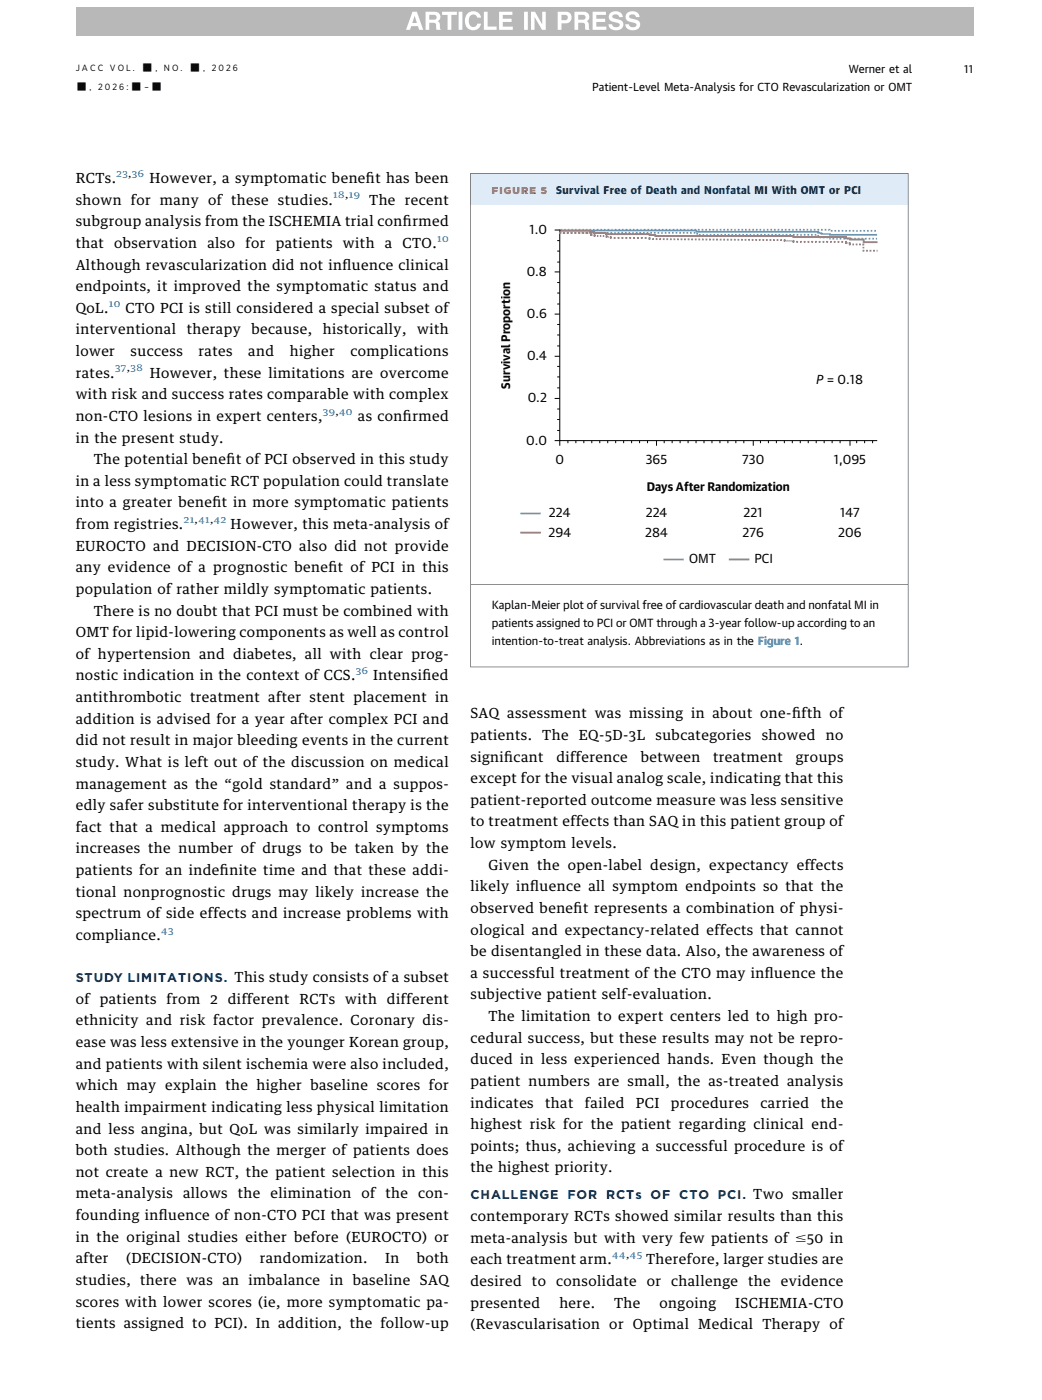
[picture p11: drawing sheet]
<svg xmlns="http://www.w3.org/2000/svg" width="203mm" height="273mm" viewBox="0 0 203 273" stroke-linecap="round" stroke-linejoin="round" font-family="sans-serif">
<defs><g id="words">
<g font-size="2.7">
<text x="14.8" y="35.7">RCTs.</text>
<text x="29.2" y="35.7">However, a symptomatic benef</text>
<text x="71.4" y="35.7">it has been</text>
<text x="14.8" y="39.9">shown for many of these studies.</text>
<text x="72" y="39.9">The recent</text>
<text x="14.8" y="44.1">subgroup analysis from the ISCHEMIA trial conf</text>
<text x="78.6" y="44.1">irmed</text>
<text x="14.8" y="52.6">Although revascularization did not inf</text>
<text x="14.8" y="48.4">that</text>
<text x="22.3" y="48.4">observation</text>
<text x="40.4" y="48.4">also</text>
<text x="47.9" y="48.4">for</text>
<text x="53.8" y="48.4">patients</text>
<text x="66.8" y="52.6">luence clinical</text>
<text x="66.9" y="48.4">with</text>
<text x="75" y="48.4">a</text>
<text x="78.5" y="48.4">CTO.</text>
<text x="14.8" y="56.8">endpoints, it improved the symptomatic status and</text>
<text x="14.8" y="61">QoL.</text>
<text x="14.8" y="65.2">interventional</text>
<text x="24.5" y="61">CTO PCI is still considered a special subset of</text>
<text x="36.4" y="65.2">therapy</text>
<text x="49.1" y="65.2">because,</text>
<text x="63" y="65.2">historically,</text>
<text x="81.4" y="65.2">with</text>
<text x="14.8" y="69.4">lower</text>
<text x="25.5" y="69.4">success</text>
<text x="38.7" y="69.4">rates</text>
<text x="48.4" y="69.4">and</text>
<text x="56.5" y="69.4">higher</text>
<text x="68.3" y="69.4">complications</text>
<text x="14.8" y="77.9">with risk and success rates comparable with complex</text>
<text x="14.8" y="73.7">rates.</text>
<text x="29.2" y="73.7">However, these limitations are overcome</text>
<text x="14.8" y="82.1">non-CTO lesions in expert centers,</text>
<text x="69.8" y="82.1">as conf</text>
<text x="78.6" y="82.1">irmed</text>
<text x="14.8" y="86.3">in the present study.</text>
<text x="14.8" y="94.7">in a less symptomatic RCT population could translate</text>
<text x="18.3" y="90.5">The potential benef</text>
<text x="44.2" y="90.5">it of PCI observed in this study</text>
<text x="14.8" y="99">into a greater benef</text>
<text x="41.4" y="99">it in more symptomatic patients</text>
<text x="14.8" y="107.4">EUROCTO and DECISION-CTO also did not provide</text>
<text x="14.8" y="103.2">from registries.</text>
<text x="45" y="103.2">However, this meta-analysis of</text>
<text x="14.8" y="111.6">any evidence of a prognostic benef</text>
<text x="64.1" y="111.6">it of PCI in this</text>
<text x="14.8" y="115.8">population of rather mildly symptomatic patients.</text>
<text x="14.8" y="124.3">OMT for lipid-lowering components as well as control</text>
<text x="18.3" y="120.1">There is no doubt that PCI must be combined with</text>
<text x="14.8" y="128.5">of hypertension and diabetes, all with clear prog-</text>
<text x="14.8" y="136.9">antithrombotic treatment after stent placement in</text>
<text x="14.8" y="132.7">nostic indication in the context of CCS.</text>
<text x="72.8" y="132.7">Intensif</text>
<text x="82.4" y="132.7">ied</text>
<text x="14.8" y="141.1">addition is advised for a year after complex PCI and</text>
<text x="91.7" y="140.1">SAQ assessment was missing in about one-f</text>
<text x="154.4" y="140.1">ifth of</text>
<text x="14.8" y="145.4">did not result in major bleeding events in the current</text>
<text x="14.8" y="149.6">study. What is left out of the discussion on medical</text>
<text x="91.7" y="144.3">patients.</text>
<text x="91.7" y="148.5">signif</text>
<text x="98.3" y="148.5">icant</text>
<text x="105.8" y="144.3">The</text>
<text x="108.5" y="148.5">difference</text>
<text x="112.9" y="144.3">EQ-5D-3L</text>
<text x="124.9" y="148.5">between</text>
<text x="127.8" y="144.3">subcategories</text>
<text x="139.1" y="148.5">treatment</text>
<text x="148.5" y="144.3">showed</text>
<text x="155.2" y="148.5">groups</text>
<text x="161.1" y="144.3">no</text>
<text x="14.8" y="153.8">management as the “gold standard” and a suppos-</text>
<text x="91.7" y="152.7">except for the visual analog scale, indicating that this</text>
<text x="14.8" y="158">edly safer substitute for interventional therapy is the</text>
<text x="91.7" y="157">patient-reported outcome measure was less sensitive</text>
<text x="91.7" y="161.2">to treatment effects than SAQ in this patient group of</text>
<text x="14.8" y="162.2">fact that a medical approach to control symptoms</text>
<text x="14.8" y="166.4">increases the number of drugs to be taken by the</text>
<text x="91.7" y="165.4">low symptom levels.</text>
<text x="14.8" y="170.7">patients for an indef</text>
<text x="42.9" y="170.7">inite time and that these addi-</text>
<text x="91.7" y="173.8">likely inf</text>
<text x="95.2" y="169.6">Given the open-label design, expectancy effects</text>
<text x="103.4" y="173.8">luence all symptom endpoints so that the</text>
<text x="14.8" y="174.9">tional nonprognostic drugs may likely increase the</text>
<text x="14.8" y="179.1">spectrum of side effects and increase problems with</text>
<text x="91.7" y="178">observed benef</text>
<text x="111.9" y="178">it represents a combination of physi-</text>
<text x="14.8" y="183.3">compliance.</text>
<text x="91.7" y="182.3">ological and expectancy-related effects that cannot</text>
<text x="91.7" y="186.5">be disentangled in these data. Also, the awareness of</text>
<text x="91.7" y="190.7">a successful treatment of the CTO may inf</text>
<text x="149.2" y="190.7">luence the</text>
<text x="14.8" y="195.8">of patients</text>
<text x="32.5" y="195.8">from</text>
<text x="41" y="195.8">2</text>
<text x="44.4" y="195.8">different</text>
<text x="58.4" y="195.8">RCTs</text>
<text x="67.3" y="195.8">with</text>
<text x="75.5" y="195.8">different</text>
<text x="91.7" y="194.9">subjective patient self-evaluation.</text>
<text x="14.8" y="200">ethnicity and risk factor prevalence. Coronary dis-</text>
<text x="91.7" y="203.3">cedural success, but these results may not be repro-</text>
<text x="95.2" y="199.1">The limitation to expert centers led to high pro-</text>
<text x="14.8" y="204.2">ease was less extensive in the younger Korean group,</text>
<text x="14.8" y="208.4">and patients with silent ischemia were also included,</text>
<text x="91.7" y="207.6">duced in less experienced hands. Even though the</text>
<text x="14.8" y="212.7">which may explain the higher baseline scores for</text>
<text x="91.7" y="211.8">patient numbers are small, the as-treated analysis</text>
<text x="14.8" y="216.9">health impairment indicating less physical limitation</text>
<text x="14.8" y="221.1">and less angina, but QoL was similarly impaired in</text>
<text x="91.7" y="216">indicates</text>
<text x="91.7" y="220.2">highest risk for the patient regarding clinical end-</text>
<text x="106.3" y="216">that</text>
<text x="114.1" y="216">failed</text>
<text x="124" y="216">PCI</text>
<text x="130.8" y="216">procedures</text>
<text x="148.3" y="216">carried</text>
<text x="160.1" y="216">the</text>
<text x="14.8" y="225.3">both studies. Although the merger of patients does</text>
<text x="91.7" y="224.4">points; thus, achieving a successful procedure is of</text>
<text x="14.8" y="229.5">not create a new RCT, the patient selection in this</text>
<text x="14.8" y="233.7">meta-analysis</text>
<text x="35.7" y="233.7">allows</text>
<text x="46.4" y="233.7">the</text>
<text x="52.7" y="233.7">elimination</text>
<text x="70.5" y="233.7">of the</text>
<text x="81.5" y="233.7">con-</text>
<text x="91.7" y="228.7">the highest priority.</text>
<text x="14.8" y="238">founding inf</text>
<text x="31" y="238">luence of non-CTO PCI that was present</text>
<text x="91.7" y="238.1">contemporary RCTs showed similar results than this</text>
<text x="14.8" y="242.2">in the original studies either before (EUROCTO) or</text>
<text x="91.7" y="242.4">meta-analysis but with very few patients of #50 in</text>
<text x="14.8" y="246.4">after</text>
<text x="14.8" y="250.6">studies, there was an imbalance in baseline SAQ</text>
<text x="24.6" y="246.4">(DECISION-CTO)</text>
<text x="50.6" y="246.4">randomization.</text>
<text x="75.1" y="246.4">In</text>
<text x="81.3" y="246.4">both</text>
<text x="91.7" y="246.6">each treatment arm.</text>
<text x="91.7" y="250.8">desired</text>
<text x="103.7" y="250.8">to</text>
<text x="108.4" y="250.8">consolidate</text>
<text x="126" y="246.6">Therefore, larger studies are</text>
<text x="126.1" y="250.8">or</text>
<text x="130.9" y="250.8">challenge</text>
<text x="145.9" y="250.8">the</text>
<text x="152.3" y="250.8">evidence</text>
<text x="14.8" y="254.8">scores with lower scores (ie, more symptomatic pa-</text>
<text x="91.7" y="255">presented</text>
<text x="109.1" y="255">here.</text>
<text x="119.8" y="255">The</text>
<text x="128.6" y="255">ongoing</text>
<text x="143.4" y="255">ISCHEMIA-CTO</text>
<text x="14.8" y="259.1">tients assigned to PCI). In addition, the follow-up</text>
<text x="91.7" y="259.2">(Revascularisation or Optimal Medical Therapy of</text>
</g>
<g font-size="2.5">
<text x="103.2" y="45.6">1.0</text>
<text x="102.7" y="53.8">0.8</text>
<text x="102.7" y="62">0.6</text>
<text x="102.8" y="70.2">0.4</text>
<text x="159.2" y="74.9">P = 0.18</text>
<text x="102.9" y="78.5">0.2</text>
<text x="102.6" y="86.7">0.0</text>
<text x="108.3" y="90.6">0</text>
<text x="125.9" y="90.6">365</text>
<text x="144.7" y="90.6">730</text>
<text x="162.6" y="90.6">1,095</text>
<text x="107.1" y="100.9">224</text>
<text x="125.9" y="100.9">224</text>
<text x="145" y="100.9">221</text>
<text x="163.9" y="100.9">147</text>
<text x="107" y="104.6">294</text>
<text x="125.8" y="104.6">284</text>
<text x="144.8" y="104.6">276</text>
<text x="163.5" y="104.6">206</text>
<text x="134.4" y="109.9">OMT</text>
<text x="147.1" y="109.9">PCI</text>
</g>
<g font-size="2.5" fill="#002b5c">
<text x="14.8" y="191.6">STUDY LIMITATIONS. This study consists of a subset</text>
<text x="91.7" y="233.9">CHALLENGE FOR RCTs OF</text>
<text x="132.4" y="233.9">CTO PCI. Two smaller</text>
</g>
<g font-size="2.3">
<text x="99.5" y="75.8" transform="rotate(-90 99.5 75.8)">Survival Proportion</text>
<text x="126.1" y="95.7">Days After Randomization</text>
</g>
<g font-size="2.2">
<text x="115.5" y="17.8">Patient-Level Meta-Analysis for CTO Revascularization or OMT</text>
<text x="165.5" y="14.3">Werner et al</text>
<text x="95.9" y="118.8">Kaplan-Meier plot of survival free of cardiovascular death and nonfatal MI in</text>
<text x="95.9" y="122.3">patients assigned to PCI or OMT through a 3-year follow-up according to an</text>
<text x="95.9" y="125.8">intention-to-treat analysis. Abbreviations as in the Figure 1.</text>
</g>
<g font-size="2.1">
<text x="14.8" y="17.5">■</text>
<text x="25.5" y="17.5">■</text>
<text x="27.6" y="13.9">■</text>
<text x="29.4" y="17.5">■</text>
<text x="36.9" y="13.9">■</text>
<text x="188" y="14.2">11</text>
</g>
<text font-size="2.1" fill="#002b5c" x="108.5" y="37.9">Survival Free of Death and Nonfatal MI With OMT or PCI</text>
<text font-size="1.9" fill="#e2282c" x="95.9" y="37.9">FIGURE 5</text>
<g font-size="1.8">
<text x="14.8" y="13.9">J A C C</text>
<text x="17.5" y="17.5">,</text>
<text x="19.1" y="17.5">2</text>
<text x="20.5" y="17.5">0</text>
<text x="21.4" y="13.9">V O L .</text>
<text x="21.9" y="17.5">2</text>
<text x="23.3" y="17.5">6 :</text>
<text x="28.2" y="17.5">–</text>
<text x="30.3" y="13.9">,</text>
<text x="32" y="13.9">N O .</text>
<text x="39.6" y="13.9">,</text>
<text x="41.3" y="13.9">2</text>
<text x="42.6" y="13.9">0</text>
<text x="44.1" y="13.9">2</text>
<text x="45.4" y="13.9">6</text>
</g>
<g font-size="1.8" fill="#0d7fac">
<text x="22.7" y="34.5">23,36</text>
<text x="65" y="38.7">18,19</text>
<text x="85.3" y="47.1">10</text>
<text x="21.2" y="59.8">10</text>
<text x="22.4" y="72.4">37,38</text>
<text x="63" y="80.9">39,40</text>
<text x="35.8" y="102">21,41,42</text>
<text x="69.4" y="131.5">36</text>
<text x="31.4" y="182.1">43</text>
<text x="119.4" y="245.4">44,45</text>
</g>
</g></defs>
<path d="M91.8 33.8h85.2v6.2h-85.2z" fill="#dfebf7"/>
<g fill="none" stroke="#000" stroke-width=".2">
<path d="M91.7 33.8h85.4M91.8 33.7v96.4M177.1 33.7v96.4M108.2 44.9h1v41h61.8M108.2 53h1M108.7 51.1h.5M108.7 49h.5M108.7 46.9h.5M108.7 59.3h.5M108.7 57.2h.5M108.7 55.1h.5M108.2 77.7h1"/>
<path d="M108.2 69.5h1M108.2 61.3h1M108.7 79.8h.5M108.7 75.6h.5M108.7 73.5h.5M108.7 71.5h.5M108.7 67.5h.5M108.7 65.3h.5M108.7 63.3h.5M108.2 85.9h1v1M108.7 84h.5M108.7 81.8h.5"/>
<path d="M110.7 85.9v.5M112.3 85.9v.5M113.9 85.9v.5M115.4 85.9v.5M117 85.9v.5M118.5 85.9v.5M120.1 85.9v.5M121.6 85.9v.5M123.2 85.9v.5M124.7 85.9v.5M126.3 85.9v.5M128 85.9v1"/>
<path d="M129.5 85.9v.5M131.1 85.9v.5M132.6 85.9v.5M134.2 85.9v.5M135.7 85.9v.5M137.3 85.9v.5M138.8 85.9v.5M140.4 85.9v.5M141.9 85.9v.5M143.5 85.9v.5M145.1 85.9v.5M146.9 85.9v1"/>
<path d="M148.3 85.9v.5M149.8 85.9v.5M151.4 85.9v.5M153 85.9v.5M154.5 85.9v.5M156.1 85.9v.5M157.6 85.9v.5M159.2 85.9v.5M160.7 85.9v.5M162.3 85.9v.5M163.8 85.9v.5M165.8 85.9v1"/>
<path d="M167.1 85.9v.5M168.6 85.9v.5M170.2 85.9v.5M91.7 114h85.4M91.7 130.1h85.4"/>
</g>
<path d="M109.2 45.4h26.8v.4h23.5v.2h.5v.3h1.9v.3h9.1M109.3 44.8h52.5v.2h9.4" fill="none" stroke="#7ca2c7" stroke-width=".35" stroke-dasharray=".4 .4 .4 .4" stroke-linecap="butt"/>
<path d="M109.1 45h26.7v.2h23.8v.2h.6v.2h1.7v.2h9.1M101.5 100.1h4M129.4 109.1h4" fill="none" stroke="#7ca2c7" stroke-width=".35"/>
<g fill="none" stroke="#c76461" stroke-width=".35">
<path d="M109.1 45h6v.3h.8v.2h2.3v.2h8.5v.2h1.1v.2h26.9v.1h10.3v.3h.7v.2h2.7v.5h2.7M109.2 45v.4h.2M115.1 45.4h.2v.2M115.3 45.7v.1h.1M115.3 45.6h.1M115.5 45.8h.2M115.8 45.8l.3 .2M118.1 46l.4 .2M118.9 46.2l.4 .2M126.5 46.4l.3 .2M152.8 46.8l.4 .2M154.6 47l.3 .2"/>
<path d="M164.8 47.2l.3 .2M165.2 47.4h.2M165.5 47.4h.2v.3h.2M168.2 47.7h.2v.1M168.4 48.7v.2h.1M170.9 48.9h.2M101.5 103.9h4M142.1 109.1h4"/>
</g>
<path d="M117.8 46h-.4M152.5 46.8h-.5M167.9 47.7h-.5M168.4 48.4v-.4M170.6 48.9h-.5" fill="none" stroke="#c76461" stroke-width=".35" stroke-dasharray=".3 .3" stroke-linecap="butt"/>
<path d="M117.3 46h-1M151.8 46.8l-24.8-.2M167.2 47.7h-1.1M169.9 48.9h-1.2" fill="none" stroke="#c76461" stroke-width=".35" stroke-dasharray=".3 .3 .3 .3" stroke-linecap="butt"/>
<path d="M114.7 45.4h-.6M126.1 46.4h-.6M164.4 47.2h-.5" fill="none" stroke="#c76461" stroke-width=".35" stroke-dasharray=".4 .4" stroke-linecap="butt"/>
<path d="M113.9 45.4h-4.3M125.3 46.4h-5.8M163.7 47.2h-8.6" fill="none" stroke="#c76461" stroke-width=".35" stroke-dasharray=".4 .4 .4 .4" stroke-linecap="butt"/>
<path d="M118.8 46.2h-.2M154.4 47h-.3" fill="none" stroke="#c76461" stroke-width=".35" stroke-dasharray=".2 .2" stroke-linecap="butt"/>
<path d="M154 47h-.7" fill="none" stroke="#c76461" stroke-width=".35" stroke-dasharray=".2 .2 .2 .2" stroke-linecap="butt"/>
<path d="M14.8 1.4h175v5.5h-175z" fill="#b8b8b8"/>
<path d="M122.4 2.5a1.04 1.04 0 0 0-.4 1.2 1.04 1.04 0 0 0 1.1 .6 .76 .76 0 0 1 1 .8 .88 .88 0 0 1-1.5-.4h-.7a1.54 1.54 0 0 0 1.2 1.2 1.54 1.54 0 0 0 1.6-.6 .98 .98 0 0 0-.8-1.5l-1-.3-.2-.3a.71 .71 0 0 1 .7-.4 .71 .71 0 0 1 .6 .5h.7a1.34 1.34 0 0 0-1.9-1zM119.1 2.5a1.04 1.04 0 0 0-.3 1.2 1.04 1.04 0 0 0 1 .6 .76 .76 0 0 1 1 .8 .88 .88 0 0 1-1.4-.4h-.7a1.54 1.54 0 0 0 1.2 1.2 1.54 1.54 0 0 0 1.5-.6 .98 .98 0 0 0-.8-1.5l-1-.3-.2-.3a.71 .71 0 0 1 .7-.4 .71 .71 0 0 1 .6 .5h.7a1.34 1.34 0 0 0-1.9-1zM115.6 2.3v3.5h2.6v-.6h-1.9v-.9h1.7v-.6h-1.7v-.8h1.9v-.6zM112.8 2.9l1.2 .1a.49 .49 0 0 1-.1 .8h-1.1zM112 2.3v3.5h.8v-1.4l1 .1a1.09 1.09 0 0 1 .3 1.1l.1 .2h.8l-.2-.4a1.12 1.12 0 0 0-.4-1.3 .97 .97 0 0 0 .5-1.1 .97 .97 0 0 0-1.1-.7zM109.5 2.9a1.07 1.07 0 0 1 1.2 .3v.3l-.2 .4h-1zM108.8 2.3v3.5h.7v-1.3a1.5 1.5 0 0 0 1.8-.5 1.12 1.12 0 0 0-.9-1.7zM103.5 2.3v3.5h.7v-2.5l1.5 2.5h.7v-3.5h-.7v2.4l-1.4-2.4zM102.2 2.3v3.5h.7v-3.5zM97.3 2.3v3.5h2.7v-.6h-2v-.9h1.8v-.6h-1.8v-.8h1.9v-.6zM94.4 2.3v3.5h2.4v-.6h-1.7v-2.9zM91.1 2.7a2.02 2.02 0 0 0 .7 3.2 1.52 1.52 0 0 0 2-1.3h-.7a.82 .82 0 0 1-.9 .7 .82 .82 0 0 1-.8-.9 1.08 1.08 0 0 1 .2-1.1 1.08 1.08 0 0 1 1.1-.4l.4 .5h.7a1.56 1.56 0 0 0-1.1-1.2 1.56 1.56 0 0 0-1.6 .5zM89.4 2.3v3.5h.8v-3.5zM86.2 2.3v.6h1.1v2.9h.7v-2.9h1.1v-.6zM83.7 2.9l1.3 .1a.49 .49 0 0 1-.1 .8h-1.2zM83 2.3v3.5h.7v-1.4l1.1 .1a1.09 1.09 0 0 1 .3 1.1v.2h.8l-.1-.4a1.12 1.12 0 0 0-.5-1.3 .97 .97 0 0 0 .5-1.1 .97 .97 0 0 0-1-.7zM80.9 3.1l.4 1.4h-.9zM80.4 2.3l-1.2 3.5h.8l.2-.7h1.3l.2 .7h.8l-1.2-3.5z" fill="#fff"/>
<use href="#words"/>
</svg>
